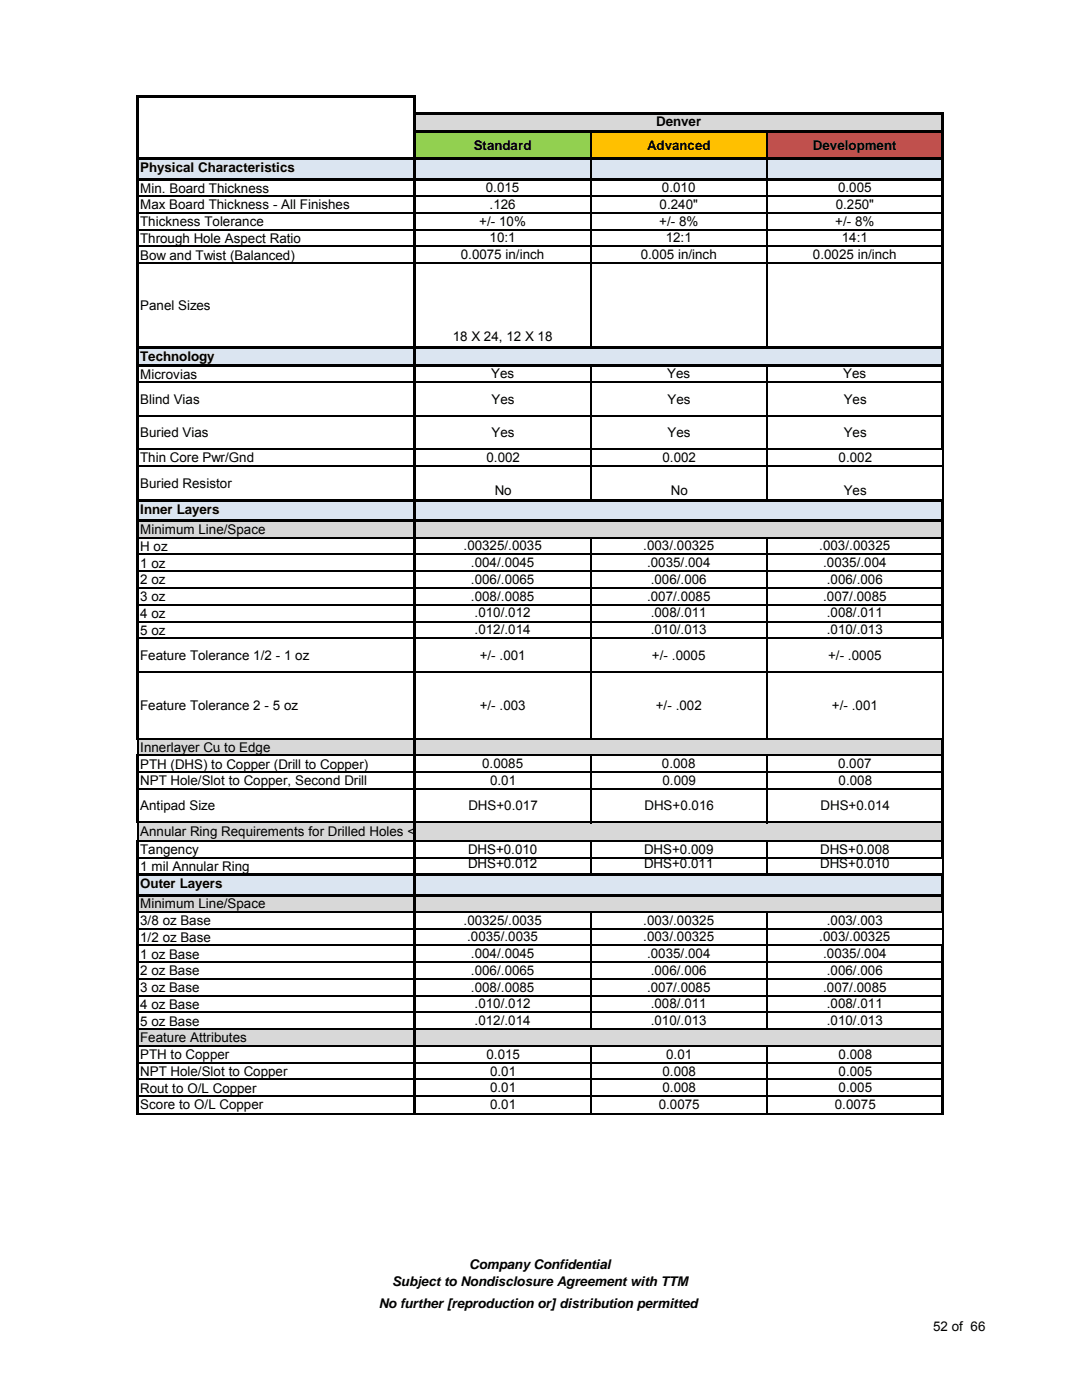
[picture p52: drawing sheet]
<svg xmlns="http://www.w3.org/2000/svg" width="216mm" height="279mm" viewBox="0 0 216 279" stroke-linecap="round" stroke-linejoin="round" font-family="sans-serif">
<defs><g id="words">
<g font-size="2.7">
<text x="94.5" y="29.9">Standard</text>
<text x="129.1" y="29.9">Advanced</text>
<text x="130.9" y="25.2">Denver</text>
<text x="162.2" y="29.9">Development</text>
<text x="28" y="34.4">Physical Characteristics</text>
<text x="28" y="38.4">Min. Board Thickness</text>
<text x="28" y="41.8">Max Board Thickness - All Finishes</text>
<text x="96.9" y="38.4">0.015</text>
<text x="97.7" y="41.7">.126</text>
<text x="131.6" y="41.7">0.240&quot;</text>
<text x="132.1" y="38.4">0.010</text>
<text x="166.7" y="41.7">0.250&quot;</text>
<text x="167.2" y="38.4">0.005</text>
<text x="28" y="45.1">Thickness Tolerance</text>
<text x="95.6" y="45">+/- 10%</text>
<text x="131.5" y="45">+/- 8%</text>
<text x="166.7" y="45">+/- 8%</text>
<text x="28" y="48.5">Through Hole Aspect Ratio</text>
<text x="28" y="51.8">Bow and Twist (Balanced)</text>
<text x="91.9" y="51.7">0.0075 in/inch</text>
<text x="97.7" y="48.4">10:1</text>
<text x="127.8" y="51.7">0.005 in/inch</text>
<text x="132.8" y="48.4">12:1</text>
<text x="162.2" y="51.7">0.0025 in/inch</text>
<text x="168" y="48.4">14:1</text>
<text x="28" y="61.9">Panel Sizes</text>
<text x="90.3" y="68.1">18 X 24, 12 X 18</text>
<text x="28" y="72.1">Technology</text>
<text x="28" y="75.6">Microvias</text>
<text x="98" y="75.5">Yes</text>
<text x="133.1" y="75.5">Yes</text>
<text x="168.3" y="75.5">Yes</text>
<text x="28" y="80.6">Blind Vias</text>
<text x="98.1" y="80.6">Yes</text>
<text x="133.2" y="80.6">Yes</text>
<text x="168.4" y="80.6">Yes</text>
<text x="28" y="87.2">Buried Vias</text>
<text x="98.1" y="87.2">Yes</text>
<text x="133.2" y="87.2">Yes</text>
<text x="168.4" y="87.2">Yes</text>
<text x="28" y="92.3">Thin Core Pwr/Gnd</text>
<text x="97.1" y="92.2">0.002</text>
<text x="132.2" y="92.2">0.002</text>
<text x="167.3" y="92.2">0.002</text>
<text x="28" y="97.4">Buried Resistor</text>
<text x="98.7" y="98.8">No</text>
<text x="133.9" y="98.8">No</text>
<text x="168.4" y="98.8">Yes</text>
<text x="28" y="102.5">Inner Layers</text>
<text x="28" y="106.6">Minimum Line/Space</text>
<text x="28" y="109.9">H oz</text>
<text x="28" y="113.3">1 oz</text>
<text x="92.5" y="109.9">.00325/.0035</text>
<text x="94" y="113.2">.004/.0045</text>
<text x="128.4" y="109.9">.003/.00325</text>
<text x="129.1" y="113.2">.0035/.004</text>
<text x="163.5" y="109.9">.003/.00325</text>
<text x="164.3" y="113.2">.0035/.004</text>
<text x="28" y="116.6">2 oz</text>
<text x="28" y="120">3 oz</text>
<text x="94" y="116.5">.006/.0065</text>
<text x="94" y="119.9">.008/.0085</text>
<text x="129.1" y="119.9">.007/.0085</text>
<text x="129.8" y="116.5">.006/.006</text>
<text x="164.3" y="119.9">.007/.0085</text>
<text x="165" y="116.5">.006/.006</text>
<text x="28" y="123.3">4 oz</text>
<text x="94.7" y="123.2">.010/.012</text>
<text x="129.8" y="123.2">.008/.011</text>
<text x="165" y="123.2">.008/.011</text>
<text x="28" y="126.7">5 oz</text>
<text x="28" y="131.7">Feature Tolerance 1/2 - 1 oz</text>
<text x="94.7" y="126.6">.012/.014</text>
<text x="95.7" y="131.7">+/- .001</text>
<text x="129.8" y="126.6">.010/.013</text>
<text x="130.1" y="131.7">+/- .0005</text>
<text x="165" y="126.6">.010/.013</text>
<text x="165.2" y="131.7">+/- .0005</text>
<text x="28" y="141.7">Feature Tolerance 2 - 5 oz</text>
<text x="95.7" y="141.7">+/- .003</text>
<text x="130.9" y="141.7">+/- .002</text>
<text x="166" y="141.7">+/- .001</text>
<text x="28" y="150.1">Innerlayer Cu to Edge</text>
<text x="28" y="153.4">PTH (DHS) to Copper (Drill to Copper)</text>
<text x="96.2" y="153.3">0.0085</text>
<text x="132.1" y="153.3">0.008</text>
<text x="167.2" y="153.3">0.007</text>
<text x="28" y="156.7">NPT Hole/Slot to Copper, Second Drill</text>
<text x="28" y="161.7">Antipad Size</text>
<text x="93.5" y="161.7">DHS+0.017</text>
<text x="97.8" y="156.7">0.01</text>
<text x="128.6" y="161.7">DHS+0.016</text>
<text x="132.2" y="156.7">0.009</text>
<text x="163.7" y="161.7">DHS+0.014</text>
<text x="167.3" y="156.7">0.008</text>
<text x="28" y="166.8">Annular Ring Requirements for Drilled Holes &lt;</text>
<text x="28" y="170.5">Tangency</text>
<text x="28" y="173.8">1 mil Annular Ring</text>
<text x="93.4" y="173.2">DHS+0.012</text>
<text x="93.4" y="170.4">DHS+0.010</text>
<text x="128.5" y="170.4">DHS+0.009</text>
<text x="128.5" y="173.2">DHS+0.011</text>
<text x="163.7" y="170.4">DHS+0.008</text>
<text x="163.7" y="173.2">DHS+0.010</text>
<text x="28" y="177.2">Outer Layers</text>
<text x="28" y="181.3">Minimum Line/Space</text>
<text x="28" y="184.6">3/8 oz Base</text>
<text x="92.5" y="184.5">.00325/.0035</text>
<text x="128.4" y="184.5">.003/.00325</text>
<text x="165" y="184.5">.003/.003</text>
<text x="28" y="188">1/2 oz Base</text>
<text x="28" y="191.3">1 oz Base</text>
<text x="93.2" y="187.9">.0035/.0035</text>
<text x="94" y="191.2">.004/.0045</text>
<text x="128.4" y="187.9">.003/.00325</text>
<text x="129.1" y="191.2">.0035/.004</text>
<text x="163.5" y="187.9">.003/.00325</text>
<text x="164.3" y="191.2">.0035/.004</text>
<text x="28" y="194.6">2 oz Base</text>
<text x="28" y="198">3 oz Base</text>
<text x="94" y="194.6">.006/.0065</text>
<text x="94" y="197.9">.008/.0085</text>
<text x="129.1" y="197.9">.007/.0085</text>
<text x="129.8" y="194.6">.006/.006</text>
<text x="164.3" y="197.9">.007/.0085</text>
<text x="165" y="194.6">.006/.006</text>
<text x="28" y="201.3">4 oz Base</text>
<text x="94.7" y="201.3">.010/.012</text>
<text x="129.8" y="201.3">.008/.011</text>
<text x="165" y="201.3">.008/.011</text>
<text x="28" y="204.7">5 oz Base</text>
<text x="28" y="208">Feature Attributes</text>
<text x="94.7" y="204.6">.012/.014</text>
<text x="129.8" y="204.6">.010/.013</text>
<text x="165" y="204.6">.010/.013</text>
<text x="28" y="211.4">PTH to Copper</text>
<text x="28" y="214.7">NPT Hole/Slot to Copper</text>
<text x="97.1" y="211.3">0.015</text>
<text x="97.8" y="214.7">0.01</text>
<text x="132.2" y="214.7">0.008</text>
<text x="132.9" y="211.3">0.01</text>
<text x="167.3" y="211.3">0.008</text>
<text x="167.3" y="214.7">0.005</text>
<text x="28" y="218.1">Rout to O/L Copper</text>
<text x="28" y="221.4">Score to O/L Copper</text>
<text x="97.8" y="218">0.01</text>
<text x="97.8" y="221.3">0.01</text>
<text x="131.4" y="221.3">0.0075</text>
<text x="132.2" y="218">0.008</text>
<text x="166.6" y="221.3">0.0075</text>
<text x="167.3" y="218">0.005</text>
<text x="78.2" y="256.6">Subject to Nondisclosure Agreement with TTM</text>
<text x="93.6" y="253.2">Company Confidential</text>
<text x="75.6" y="261">No further [reproduction or] distribution permitted</text>
<text x="186.2" y="265.6">52 of 66</text>
</g>
</g></defs>
<g fill="#dbe5f1">
<path d="M27.6 31.7h55.2v4.2h-55.2z"/>
<path d="M27.6 69.4h55.2v3.6h-55.2z"/>
<path d="M27.6 99.9h55.2v4.1h-55.2z"/>
</g>
<g fill="#d8d8d8">
<path d="M27.6 104h55.2v3.4h-55.2z"/>
<path d="M27.6 147.4h55.2v2.2h-55.2z"/>
</g>
<path d="M27.7 31.5h55.3v.5h-55.3zM27.7 35.6h55.3v.5h-55.3zM82.5 19.4h.5v16.7h-.5zM27.7 69.2h55.3v.5h-55.3zM27.7 72.7h55.3v.5h-55.3zM82.5 69.7h.5v3.5h-.5zM27.7 99.6h55.3v.5h-55.3zM27.7 103.7h55.3v.5h-55.3zM82.5 100.1h.5v4.1h-.5zM27.2 19h.5v128.6h-.5zM27.3 147.6h.3v2h-.3zM82.5 147.3h.5v2.3h-.5z" fill="#000"/>
<path d="M27.7 19.2h55.3" fill="none" stroke="#000" stroke-width=".42"/>
<g fill="none" stroke="#000" stroke-width=".25">
<path d="M27.7 39.2h55.1M27.7 42.5h55.1M27.7 45.8h55.1M27.7 49.2h55.1M27.7 52.5h55.1M27.7 76.3h55.1M27.7 83h55.1M27.7 89.7h55.1M27.7 93h55.1M27.7 107.3h55.1M27.7 110.7h55.1M27.7 114h55.1"/>
<path d="M27.7 117.3h55.1M27.7 120.7h55.1M27.7 124h55.1M27.7 127.4h55.1M27.7 134.1h55.1M27.7 147.4h54.8"/>
</g>
<path d="M82.8 22.7h105.2v3.5h-105.2z" fill="#d8d8d8"/>
<path d="M82.8 26.2h35.1v5.6h-35.1z" fill="#92d050"/>
<path d="M117.9 26.2h35.1v5.6h-35.1z" fill="#ffc000"/>
<path d="M153 26.2h35v5.6h-35z" fill="#c0504d"/>
<g fill="#dbe5f1">
<path d="M82.8 31.7h105.2v4.2h-105.2z"/>
<path d="M82.8 69.4h105.2v3.6h-105.2z"/>
<path d="M82.8 99.9h105.2v4.1h-105.2z"/>
</g>
<g fill="#d8d8d8">
<path d="M82.8 104h105.2v3.4h-105.2z"/>
<path d="M82.8 147.4h105.2v2.2h-105.2z"/>
</g>
<g fill="none" stroke="#000" stroke-width=".25">
<path d="M83 39.2h104.9M117.9 26.5v5M117.9 32v3.6M117.9 36.1v33.1M153 26.5v5M153 32v3.6M153 36.1v33.1M83 42.5h104.9M83 45.8h104.9M83 49.2h104.9M83 52.5h104.9M83 76.3h104.9"/>
<path d="M117.9 73.2v26.4M153 73.2v26.4M83 83h104.9M83 89.7h104.9M83 93h105.3M188.1 89.8v9.8M83 107.3h104.9M83 110.7h104.9M83 114h104.9M83 117.3h104.9M117.9 107.4v40.2M153 107.4v40.2"/>
<path d="M83 120.7h104.9M83 124h104.9M83 127.4h104.9M83 134.1h105.3M188.1 127.5v19.8M83 147.4h104.9"/>
</g>
<path d="M83 22.4h105.4v.5h-105.4zM83 26h105.4v.5h-105.4zM83 31.5h105.4v.5h-105.4zM83 35.6h105.4v.5h-105.4zM83 69.2h105.4v.5h-105.4zM83 72.7h105.4v.5h-105.4zM187.9 22.9h.5v66.9h-.5zM83 99.6h105.4v.5h-105.4zM83 103.7h105.4v.5h-105.4zM187.9 100.1h.5v27.4h-.5zM82.5 22.4h.5v127.2h-.5zM187.9 147.3h.5v2.3h-.5z" fill="#000"/>
<g fill="#d8d8d8">
<path d="M27.6 149.6h55.2v1.2h-55.2z"/>
<path d="M27.6 164.1h55.2v3.8h-55.2z"/>
</g>
<path d="M27.6 174.5h55.2v4.2h-55.2z" fill="#dbe5f1"/>
<g fill="#d8d8d8">
<path d="M27.6 178.6h55.2v3.4h-55.2z"/>
<path d="M27.6 205.4h55.2v3.4h-55.2z"/>
</g>
<path d="M27.3 149.6h.3v1h-.3zM82.5 149.6h.5v1.3h-.5zM27.2 150.6h.5v13.7h-.5zM27.7 174.3h55.3v.5h-55.3zM27.7 178.4h55.3v.5h-55.3zM82.5 174.8h.5v7.3h-.5zM82.5 201.9h.5v7h-.5zM27.2 167.7h.5v54.7h-.5z" fill="#000"/>
<g fill="none" stroke="#000" stroke-width=".25">
<path d="M27.7 150.7h54.8M27.7 154.1h55.1M27.7 157.4h55.1M27.5 164.3v3.4M27.7 164.1h55.1M27.7 167.9h55.1M27.7 171.2h55.1M27.7 182h54.8M27.7 185.3h55.1M27.7 188.7h55.1M27.7 192h55.1M27.7 195.4h55.1"/>
<path d="M27.7 198.7h55.1M27.7 202.1h54.8M27.7 205.4h54.8M27.7 208.7h54.8M27.7 212.1h55.1M27.7 215.4h55.1M27.7 218.8h55.1M27.7 222.3h55.1"/>
</g>
<g fill="#d8d8d8">
<path d="M82.8 149.6h105.2v1.2h-105.2z"/>
<path d="M82.8 164.1h105.2v3.8h-105.2z"/>
</g>
<path d="M82.8 174.5h105.2v4.2h-105.2z" fill="#dbe5f1"/>
<g fill="#d8d8d8">
<path d="M82.8 178.6h105.2v3.4h-105.2z"/>
<path d="M82.8 205.4h105.2v3.4h-105.2z"/>
</g>
<g fill="none" stroke="#000" stroke-width=".25">
<path d="M83 150.7h104.9M83 154.1h104.9M83 157.4h104.9M117.9 150.9v13.4M153 150.9v13.4M83 164.1h104.9M83 167.9h104.9M83 171.2h104.9M117.9 168v6.3M153 168v6.3M188.1 171.3v3M83 182h104.9"/>
<path d="M83 185.3h105.3M83 188.7h104.9M83 192h104.9M83 195.4h104.9M83 198.7h104.9M117.9 182.1v23.4M153 182.1v23.4M188.1 182.1v6.5M83 202.1h104.9M83 205.4h104.9M83 208.7h104.9M83 212.1h104.9"/>
<path d="M83 215.4h104.9M83 218.8h104.9M117.9 208.9v13.5M153 208.9v13.5M83 222.3h104.9"/>
</g>
<path d="M83 174.3h105.4v.5h-105.4zM83 178.4h105.4v.5h-105.4zM187.9 149.6h.5v21.7h-.5zM187.9 174.8h.5v7.3h-.5zM82.5 149.6h.5v72.8h-.5zM187.9 188.6h.5v33.8h-.5z" fill="#000"/>
<use href="#words"/>
</svg>
